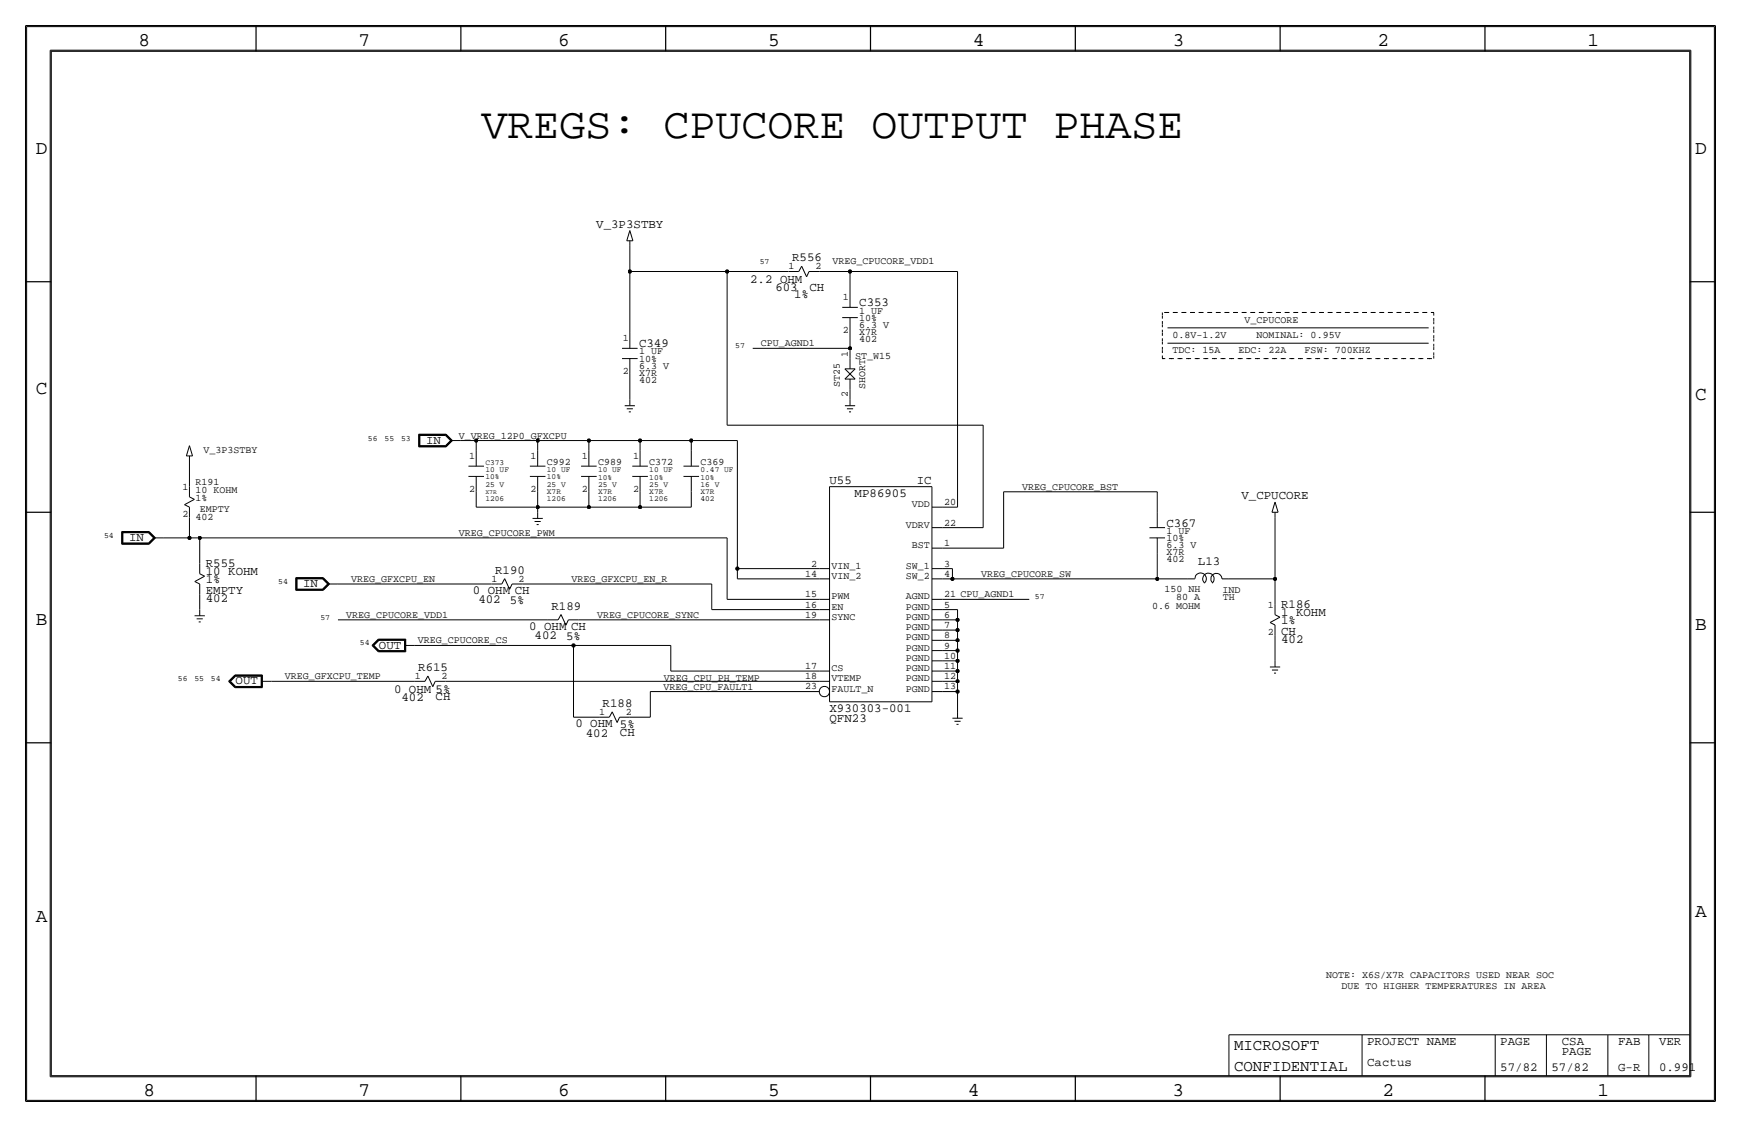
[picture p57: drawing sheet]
<svg xmlns="http://www.w3.org/2000/svg" width="432mm" height="279mm" viewBox="0 0 432 279" stroke-linecap="round" stroke-linejoin="round" font-family="sans-serif">
<defs><g id="words">
<text font-size="10.8" x="119.4" y="34.3">VREGS: CPUCORE OUTPUT PHASE</text>
<g font-size="4.8">
<text x="34.3" y="11.4">8</text>
<text x="88.9" y="11.4">7</text>
<text x="138.5" y="11.4">6</text>
<text x="190.5" y="11.4">5</text>
<text x="241.3" y="11.4">4</text>
<text x="290.8" y="11.4">3</text>
<text x="341.6" y="11.4">2</text>
<text x="393.7" y="11.4">1</text>
<text x="8.9" y="38.1">D</text>
<text x="420.4" y="38.1">D</text>
<text x="8.9" y="97.8">C</text>
<text x="420.4" y="99.1">C</text>
<text x="8.9" y="154.9">B</text>
<text x="420.4" y="156.2">B</text>
<text x="420.4" y="227.3">A</text>
<text x="8.9" y="228.6">A</text>
<text x="35.6" y="271.8">8</text>
<text x="88.9" y="271.8">7</text>
<text x="138.4" y="271.8">6</text>
<text x="190.5" y="271.8">5</text>
<text x="240" y="271.8">4</text>
<text x="290.8" y="271.8">3</text>
<text x="342.9" y="271.8">2</text>
<text x="396.2" y="271.8">1</text>
</g>
<g font-size="3.9">
<text x="306.1" y="260.4">MICROSOFT</text>
<text x="306.1" y="265.4">CONFIDENTIAL</text>
</g>
<g font-size="3.1">
<text x="147.9" y="56.5">V_3P3STBY</text>
<text x="196.5" y="64.8">R556</text>
<text x="186.1" y="70.1">2.2 OHM</text>
<text x="192.3" y="72.1">603</text>
<text x="196.9" y="73.9">1%</text>
<text x="200.7" y="72">CH</text>
<text x="213.1" y="75.9">C353</text>
<text x="158.5" y="86.1">C349</text>
<text x="105.7" y="110">IN</text>
<text x="205.7" y="119.9">U55</text>
<text x="227.4" y="119.9">IC</text>
<text x="212" y="123.2">MP86905</text>
<text x="307.9" y="123.8">V_CPUCORE</text>
<text x="289.3" y="130.6">C367</text>
<text x="32" y="134.1">IN</text>
<text x="51.1" y="140.5">R555</text>
<text x="51.1" y="142.5">10 KOHM</text>
<text x="122.8" y="142.2">R190</text>
<text x="297.1" y="140.1">L13</text>
<text x="51.1" y="144.5">1%</text>
<text x="51.1" y="147.3">EMPTY</text>
<text x="51.1" y="149.4">402</text>
<text x="75.2" y="145.5">IN</text>
<text x="117.3" y="147.3">0 OHM CH</text>
<text x="118.6" y="149.6">402</text>
<text x="126.4" y="149.9">5%</text>
<text x="136.8" y="151.1">R189</text>
<text x="317.8" y="154.7">1%</text>
<text x="317.8" y="152.7">1 KOHM</text>
<text x="317.8" y="150.6">R186</text>
<text x="94" y="160.8">OUT</text>
<text x="131.3" y="156.2">0 OHM CH</text>
<text x="132.6" y="158.5">402</text>
<text x="140.4" y="158.8">5%</text>
<text x="317.8" y="157.5">CH</text>
<text x="317.8" y="159.5">402</text>
<text x="103.7" y="166.4">R615</text>
<text x="58.4" y="169.7">OUT</text>
<text x="97.7" y="171.7">0 OHM 5%</text>
<text x="99.6" y="173.7">402</text>
<text x="108" y="173.6">CH</text>
<text x="149.5" y="175.3">R188</text>
<text x="205.7" y="176.5">X930303-001</text>
<text x="205.7" y="179.1">QFN23</text>
<text x="142.7" y="180.3">0 OHM 5%</text>
<text x="145.3" y="182.6">402</text>
<text x="153.8" y="182.5">CH</text>
<text x="339.1" y="259.1">PROJECT NAME</text>
<text x="372.1" y="259.1">PAGE</text>
<text x="387.4" y="259.1">CSA</text>
<text x="387.4" y="261.6">PAGE</text>
<text x="401.3" y="259.1">FAB</text>
<text x="411.5" y="259.1">VER</text>
<text x="339.1" y="264.2">Cactus</text>
<text x="372.1" y="265.4">57/82</text>
<text x="384.8" y="265.4">57/82</text>
<text x="401.3" y="265.4">G-R</text>
<text x="411.5" y="265.4">0.991</text>
</g>
<g font-size="2.5">
<text x="206.5" y="65.5">VREG_CPUCORE_VDD1</text>
<text x="195.6" y="66.8">1</text>
<text x="202.2" y="66.8">2</text>
<text x="209.1" y="74.4">1</text>
<text x="213.1" y="77.7">1 UF</text>
<text x="209.1" y="82.5">2</text>
<text x="213.1" y="83.1">X7R</text>
<text x="213.1" y="79.5">10%</text>
<text x="213.1" y="81.3">6.3 V</text>
<text x="290.8" y="83.8">0.8V-1.2V</text>
<text x="308.7" y="80">V_CPUCORE</text>
<text x="311.7" y="83.8">NOMINAL: 0.95V</text>
<text x="154.5" y="84.6">1</text>
<text x="158.5" y="89.7">10%</text>
<text x="158.5" y="87.9">1 UF</text>
<text x="188.7" y="85.9">CPU_AGND1</text>
<text x="210.3" y="88.4" transform="rotate(-90 210.3 88.4)">1</text>
<text x="212.1" y="88.9">ST_W15</text>
<text x="213.1" y="84.8">402</text>
<text x="290.8" y="87.6">TDC: 15A</text>
<text x="307.2" y="87.6">EDC: 22A</text>
<text x="323.6" y="87.6">FSW: 700KHZ</text>
<text x="154.5" y="92.7">2</text>
<text x="158.5" y="91.4">6.3 V</text>
<text x="158.5" y="93.2">X7R</text>
<text x="158.5" y="95">402</text>
<text x="208.3" y="95.9" transform="rotate(-90 208.3 95.9)">ST25</text>
<text x="210.3" y="98.5" transform="rotate(-90 210.3 98.5)">2</text>
<text x="214.6" y="96.3" transform="rotate(-90 214.6 96.3)">SHORT</text>
<text x="50.5" y="112.4">V_3P3STBY</text>
<text x="113.8" y="108.7">V_VREG_12P0_GFXCPU</text>
<text x="116.4" y="113.8">1</text>
<text x="131.6" y="113.8">1</text>
<text x="144.3" y="113.8">1</text>
<text x="157" y="113.8">1</text>
<text x="135.6" y="115.3">C992</text>
<text x="148.3" y="115.3">C989</text>
<text x="161" y="115.3">C372</text>
<text x="173.7" y="115.3">C369</text>
<text x="45.2" y="121.4">1</text>
<text x="48.5" y="120.1">R191</text>
<text x="48.5" y="124.2">1%</text>
<text x="48.5" y="122.2">10 KOHM</text>
<text x="116.4" y="121.9">2</text>
<text x="131.6" y="121.9">2</text>
<text x="144.3" y="121.9">2</text>
<text x="157" y="121.9">2</text>
<text x="226.2" y="125.7">VDD</text>
<text x="234.2" y="125.2">20</text>
<text x="253.5" y="121.4">VREG_CPUCORE_BST</text>
<text x="45.2" y="128.3">2</text>
<text x="48.5" y="129">402</text>
<text x="49.5" y="127">EMPTY</text>
<text x="224.7" y="130.8">VDRV</text>
<text x="234.2" y="130.3">22</text>
<text x="113.8" y="132.8">VREG_CPUCORE_PWM</text>
<text x="226.2" y="135.9">BST</text>
<text x="234.2" y="135.4">1</text>
<text x="289.3" y="135.9">6.3 V</text>
<text x="289.3" y="134.1">10%</text>
<text x="289.3" y="137.7">X7R</text>
<text x="289.3" y="132.3">1 UF</text>
<text x="199.7" y="143">14</text>
<text x="201.2" y="140.5">2</text>
<text x="206.2" y="143.5">VIN_2</text>
<text x="206.2" y="141">VIN_1</text>
<text x="224.7" y="143.5">SW_2</text>
<text x="224.7" y="141">SW_1</text>
<text x="234.2" y="143">4</text>
<text x="234.2" y="140.5">3</text>
<text x="243.3" y="143">VREG_CPUCORE_SW</text>
<text x="289.3" y="139.4">402</text>
<text x="87.1" y="144.3">VREG_GFXCPU_EN</text>
<text x="121.9" y="144.3">1</text>
<text x="128.6" y="144.3">2</text>
<text x="141.7" y="144.3">VREG_GFXCPU_EN_R</text>
<text x="199.7" y="148.1">15</text>
<text x="206.2" y="148.6">PWM</text>
<text x="224.7" y="148.6">AGND</text>
<text x="234.2" y="148.1">21 CPU_AGND1</text>
<text x="288.8" y="146.8">150 NH</text>
<text x="291.7" y="148.8">80 A</text>
<text x="303.2" y="146.9">IND</text>
<text x="303.3" y="148.8">TH</text>
<text x="85.8" y="153.2">VREG_CPUCORE_VDD1</text>
<text x="148.1" y="153.2">VREG_CPUCORE_SYNC</text>
<text x="199.7" y="153.2">19</text>
<text x="199.7" y="150.6">16</text>
<text x="206.2" y="153.7">SYNC</text>
<text x="206.2" y="151.1">EN</text>
<text x="224.7" y="153.7">PGND</text>
<text x="224.7" y="151.1">PGND</text>
<text x="234.2" y="155.7">7</text>
<text x="234.2" y="153.2">6</text>
<text x="234.2" y="150.6">5</text>
<text x="285.8" y="150.9">0.6 MOHM</text>
<text x="314.5" y="150.6">1</text>
<text x="103.6" y="159.5">VREG_CPUCORE_CS</text>
<text x="224.7" y="161.3">PGND</text>
<text x="224.7" y="158.7">PGND</text>
<text x="224.7" y="156.2">PGND</text>
<text x="234.2" y="160.8">9</text>
<text x="234.2" y="158.2">8</text>
<text x="314.5" y="157.5">2</text>
<text x="199.7" y="165.9">17</text>
<text x="206.2" y="166.4">CS</text>
<text x="224.7" y="166.4">PGND</text>
<text x="224.7" y="163.8">PGND</text>
<text x="234.2" y="165.9">11</text>
<text x="234.2" y="163.3">10</text>
<text x="70.6" y="168.4">VREG_GFXCPU_TEMP</text>
<text x="102.9" y="168.4">1</text>
<text x="109.5" y="168.4">2</text>
<text x="164.6" y="170.9">VREG_CPU_FAULT1</text>
<text x="164.6" y="168.9">VREG_CPU_PH_TEMP</text>
<text x="199.7" y="168.4">18</text>
<text x="199.7" y="170.9">23</text>
<text x="206.2" y="171.4">FAULT_N</text>
<text x="206.2" y="168.9">VTEMP</text>
<text x="224.7" y="171.4">PGND</text>
<text x="224.7" y="168.9">PGND</text>
<text x="234.2" y="170.9">13</text>
<text x="234.2" y="168.4">12</text>
<text x="148.6" y="177.3">1</text>
<text x="155.2" y="177.3">2</text>
<text x="328.9" y="242.6">NOTE: X6S/X7R CAPACITORS USED NEAR SOC</text>
<text x="332.7" y="245.1">DUE TO HIGHER TEMPERATURES IN AREA</text>
</g>
<g font-size="2">
<text x="188.4" y="65.5">57</text>
<text x="182.3" y="86.4">57</text>
<text x="91.2" y="109.2">56</text>
<text x="95.4" y="109.2">55</text>
<text x="99.5" y="109.2">53</text>
<text x="120.4" y="117.1">10 UF</text>
<text x="120.4" y="118.9">10%</text>
<text x="120.4" y="115.3">C373</text>
<text x="135.6" y="117.1">10 UF</text>
<text x="135.6" y="118.9">10%</text>
<text x="148.3" y="117.1">10 UF</text>
<text x="148.3" y="118.9">10%</text>
<text x="161" y="117.1">10 UF</text>
<text x="161" y="118.9">10%</text>
<text x="173.7" y="118.9">10%</text>
<text x="173.7" y="117.1">0.47 UF</text>
<text x="120.4" y="120.6">25 V</text>
<text x="120.4" y="124.2">1206</text>
<text x="135.6" y="120.7">25 V</text>
<text x="135.6" y="122.4">X7R</text>
<text x="135.6" y="124.2">1206</text>
<text x="148.3" y="122.4">X7R</text>
<text x="148.3" y="124.2">1206</text>
<text x="148.3" y="120.7">25 V</text>
<text x="161" y="120.7">25 V</text>
<text x="161" y="122.4">X7R</text>
<text x="161" y="124.2">1206</text>
<text x="173.7" y="122.4">X7R</text>
<text x="173.7" y="124.2">402</text>
<text x="173.7" y="120.7">16 V</text>
<text x="25.8" y="133.3">54</text>
<text x="69" y="144.8">54</text>
<text x="256.6" y="148.6">57</text>
<text x="79.5" y="153.7">57</text>
<text x="89.3" y="160">54</text>
<text x="44.1" y="168.9">56</text>
<text x="48.2" y="168.9">55</text>
<text x="52.3" y="168.9">54</text>
</g>
<text font-size="1.6" x="120.4" y="122.4">X7R</text>
</g></defs>
<!-- layer: Nets -->
<g fill="none" stroke="#000" stroke-width=".25">
<path d="M156.2 67.3h24.1zM156.2 61v6.3zM156.2 67.3v15.2zM180.3 67.3h15.3zM180.3 67.3v38.1zM203.2 67.3h7.6zM210.8 67.3h26.7zM210.8 67.3v5.1zM237.5 67.3v58.4zM156.2 92.7v6.4zM186.7 86.4h24.1zM210.8 96.5v2.6z"/>
<path d="M210.8 82.5v3.9zM210.8 86.4v2.5zM289.6 81.3h64.7zM289.6 85.1h64.7zM47 114.3v6.4zM114.3 109.2h3.8zM118.1 109.2h15.3zM118.1 109.2v2.6zM133.3 109.2h12.7zM133.3 109.2v2.6zM146 109.2h12.7zM146 109.2v2.6z"/>
<path d="M158.7 109.2h12.7zM158.7 109.2v2.6zM171.4 109.2h11.5zM171.4 109.2v2.6zM180.3 105.4h63.5zM182.9 109.2v31.8zM243.8 105.4v25.4zM40.6 133.3h6.4zM47 133.3h2.5zM47 128.3v5.1zM49.5 133.3h130.8zM49.5 133.3v6.4z"/>
<path d="M118.1 125.7h15.3zM118.1 121.9v3.8zM133.3 125.7h12.7zM133.3 121.9v3.8zM133.3 125.7v1.3zM146 125.7h12.7zM146 121.9v3.8zM158.7 121.9v3.8zM158.8 125.7h12.6zM171.4 121.9v3.8zM180.3 133.3v15.3zM233.7 135.9h15.2z"/>
<path d="M233.7 125.7h3.8zM233.7 130.8h10.1zM248.9 121.9h38.1zM248.9 121.9v14zM287 121.9v5.1zM287 137.2v6.3zM316.2 128.3v15.2zM49.5 147.3v3.8zM83.8 153.7h52.1zM83.8 144.8h38.1zM129.5 144.8h47zM143.5 153.7h59.7z"/>
<path d="M176.5 144.8v6.3zM176.5 151.1h26.7zM180.3 148.6h22.9zM182.9 141h20.3zM182.9 141v2.5zM182.9 143.5h20.3zM233.7 141h2.5zM233.7 148.6h21.6zM233.7 143.5h2.5zM233.7 158.8h3.8zM233.7 156.2h3.8zM233.7 153.7h3.8z"/>
<path d="M233.7 151.1h3.8zM236.2 143.5h50.8zM236.2 141v2.5zM237.5 158.7v2.6zM237.5 156.2v2.6zM237.5 153.7v2.5zM237.5 151.1v2.6zM287 143.5h7.6zM304.8 143.5h11.4zM316.2 157.5v6.3zM316.2 143.5v6.4zM67.3 168.9h35.6z"/>
<path d="M102.9 160h39.3zM110.5 168.9h92.7zM142.2 160v17.8zM142.2 160h24.2zM142.2 177.8h6.4zM156.2 177.8h5.1zM161.3 171.4v6.4zM161.3 171.4h41.9zM166.4 160v6.4zM166.4 166.4h36.8zM233.7 168.9h3.8zM233.7 171.4h3.8z"/>
<path d="M233.7 166.4h3.8zM233.7 163.8h3.8zM233.7 161.3h3.8zM237.5 166.4v2.5zM237.5 168.9v2.5zM237.5 171.4v5.1zM237.5 163.8v2.6zM237.5 161.3v2.5z"/>
</g>
<path d="M288.3 77.5h67.3zM288.3 77.5v11.4zM355.6 77.5v11.4zM288.3 88.9h67.3z" fill="none" stroke="#000" stroke-width=".25" stroke-dasharray=".7 1.4" stroke-linecap="butt"/>
<g fill="#000" stroke="#000" stroke-width=".25">
<circle cx="156.2" cy="67.3" r=".41"/>
<circle cx="180.3" cy="67.3" r=".41"/>
<circle cx="210.8" cy="67.3" r=".41"/>
<circle cx="210.8" cy="86.4" r=".41"/>
<circle cx="118.1" cy="109.2" r=".41"/>
<circle cx="133.3" cy="109.2" r=".41"/>
<circle cx="146" cy="109.2" r=".41"/>
<circle cx="158.7" cy="109.2" r=".41"/>
<circle cx="171.4" cy="109.2" r=".41"/>
<circle cx="47" cy="133.4" r=".41"/>
<circle cx="49.5" cy="133.4" r=".41"/>
<circle cx="133.3" cy="125.7" r=".41"/>
<circle cx="146" cy="125.7" r=".41"/>
<circle cx="158.7" cy="125.7" r=".41"/>
<circle cx="182.9" cy="141" r=".41"/>
<circle cx="236.2" cy="143.5" r=".41"/>
<circle cx="237.5" cy="158.8" r=".41"/>
<circle cx="237.5" cy="153.7" r=".41"/>
<circle cx="237.5" cy="156.2" r=".41"/>
<circle cx="287" cy="143.5" r=".41"/>
<circle cx="316.2" cy="143.5" r=".41"/>
<circle cx="142.2" cy="160" r=".41"/>
<circle cx="237.5" cy="171.5" r=".41"/>
<circle cx="237.5" cy="161.3" r=".41"/>
<circle cx="237.5" cy="163.8" r=".41"/>
<circle cx="237.5" cy="166.4" r=".41"/>
<circle cx="237.5" cy="168.9" r=".41"/>
</g>
<!-- layer: Components -->
<g fill="none" stroke="#000" stroke-width=".25">
<path d="M155.4 59.7h1.6zM156.2 57.2l-.8 2.5zM156.2 59.7v1.3zM156.2 57.2l.8 2.5zM195.6 67.3h2.5zM198.8 66l1.3 2.6zM198.8 66l-.7 1.3zM200.7 67.3h2.5zM200.7 67.3l-.6 1.3zM208.9 76.2h3.9zM208.9 78.7h3.9zM210.8 72.4v3.8z"/>
<path d="M210.8 78.7v3.8zM154.3 86.4h3.8zM154.3 88.9h3.8zM156.2 82.5v3.9zM156.2 88.9v3.8zM156.2 99.1v1.5zM209.5 94h2.6zM209.6 91.4l2.5 2.6zM209.6 91.4h2.5zM210.8 99.1v1.5zM210.8 94v2.5zM210.8 88.9v2.5z"/>
<path d="M212.1 91.4l-2.5 2.6zM46.2 113h1.6zM47 110.5l-.8 2.5zM47 113v1.3zM47 110.5l.8 2.5zM103.8 107.6v3.2zM103.8 110.8h6.8zM103.8 107.6h6.8zM103.9 107.7v3zM103.9 110.7h6.7zM103.9 107.7h6.7zM104 107.8h6.5z"/>
<path d="M104 107.8v2.8zM104 110.6h6.5zM104.1 107.9h6.4zM104.1 107.9v2.6zM104.1 110.5h6.4zM110.5 110.5l1.3-1.3zM110.5 108l1.3 1.2zM110.5 110.6l1.4-1.4zM110.5 107.8l1.4 1.4zM110.6 107.7l1.5 1.5zM110.6 110.7l1.5-1.5zM110.6 107.6l1.6 1.6z"/>
<path d="M110.6 110.8l1.6-1.6zM111.8 109.2h2.5zM116.2 115.6h3.8zM116.2 118.1h3.8zM118.1 111.8v3.8zM118.1 118.1v3.8zM131.4 115.6h3.9zM131.4 118.1h3.9zM133.4 111.8v3.8zM133.4 118.1v3.8zM144.1 115.6h3.9zM144.1 118.1h3.9z"/>
<path d="M146.1 111.8v3.8zM146.1 118.1v3.8zM154.9 100.6h2.6zM155.4 101.3h1.6zM156 102.1h.5zM156.8 115.6h3.9zM156.8 118.1h3.9zM158.8 111.8v3.8zM158.8 118.1v3.8zM169.5 115.6h3.9zM169.5 118.1h3.9zM171.5 111.8v3.8z"/>
<path d="M171.5 118.1v3.8zM209.5 100.6h2.6zM210.1 101.3h1.5zM210.6 102.1h.5zM30.2 131.8v3.1zM30.2 134.9h6.8zM30.2 131.8h6.8zM30.3 131.9h6.6zM30.3 131.9v2.9zM30.3 134.8h6.6zM30.4 132v2.7zM30.4 134.7h6.5z"/>
<path d="M30.4 132h6.5zM30.5 132.1h6.3zM30.5 132.1v2.5zM30.5 134.6h6.3zM36.8 132.1l1.3 1.2zM36.9 134.7l1.4-1.3zM36.9 132l1.4 1.3zM36.9 131.9l1.5 1.4zM36.9 134.8l1.5-1.5zM37 131.8l1.6 1.5zM38.1 133.4l-1.3 1.2zM38.1 133.3h2.5z"/>
<path d="M38.6 133.3l-1.6 1.6zM45.8 125.1l1.2 .6zM45.8 125.1l2.4-1.3zM47 120.6v2.6zM47 125.7v2.6zM47 123.2l1.2 .6zM49.5 139.7v2.5zM132.1 128.5h2.5zM132.6 129.3h1.5zM133.1 130h.5zM133.4 127v1.5zM205.7 120.7h25.4z"/>
<path d="M205.7 120.7v53.3zM231.1 120.7v53.3zM231.1 130.8h2.6zM231.1 125.7h2.6zM231.1 135.9h2.6zM285.1 130.8h3.9zM285.1 133.3h3.9zM287 127v3.8zM287 133.4v3.8zM315.5 127h1.5zM316.2 124.5l-.7 2.5zM316.2 127v1.3z"/>
<path d="M316.2 124.5l.8 2.5zM48.3 152.7h2.5zM48.3 144.2l1.2 .6zM48.3 144.2l2.4-1.4zM48.8 153.4h1.5zM49.3 154.2h.5zM49.5 151.1v1.6zM49.5 144.8v2.5zM49.5 142.2l1.2 .6zM73.4 143.2h6.8zM73.4 143.2v3.2zM73.4 146.4h6.8z"/>
<path d="M73.5 143.3h6.6zM73.5 143.3v3zM73.5 146.3h6.6zM73.6 143.4v2.8zM73.6 146.2h6.5zM73.6 143.4h6.5zM73.7 143.5h6.3zM73.7 143.5v2.6zM73.7 146h6.3zM80 143.5l1.3 1.3zM80 146l1.3-1.2zM80.1 146.2l1.3-1.4z"/>
<path d="M80.1 143.4l1.3 1.4zM80.1 146.3l1.5-1.5zM80.1 143.3l1.5 1.5zM80.2 143.2l1.5 1.6zM81.3 144.8h2.5zM81.7 144.8l-1.5 1.6zM93.8 158.4h6.8zM93.9 158.5h6.6zM93.9 158.6h6.5zM94 158.8h6.3zM100.3 158.8v2.5zM100.4 158.6v2.8z"/>
<path d="M100.5 158.5v3zM100.6 158.4v3.2zM121.9 144.8h2.6zM125.2 143.5l1.2 2.6zM125.2 143.5l-.7 1.3zM127 144.8h2.5zM127 144.8l-.6 1.3zM135.9 153.7h2.5zM139.1 152.3l-.7 1.4zM139.1 152.3l1.3 2.7zM141 153.7l-.6 1.3zM141 153.7h2.5z"/>
<path d="M203.2 153.7h2.5zM203.2 151.1h2.5zM203.2 148.6h2.5zM203.2 143.5h2.5zM203.2 141h2.5zM231.1 148.6h2.6zM231.1 158.8h2.6zM231.1 156.2h2.6zM231.1 153.7h2.6zM231.1 151.1h2.6zM231.1 143.5h2.6zM231.1 141h2.6z"/>
<path d="M294.6 143.5h1.8zM296.4 143.5a1.42 1.42 0 0 1 2-1.3 1.42 1.42 0 0 1 .3 2.4M298.7 144.5a1.42 1.42 0 0 1 0-2 1.42 1.42 0 0 1 2 0 1.42 1.42 0 0 1 0 2M303.1 143.5h1.7zM303.1 143.5a1.38 1.38 0 0 0-2-1.2 1.38 1.38 0 0 0-.3 2.3M315 154.3l1.2 .6zM315 154.3l2.4-1.3zM316.2 149.9v2.5zM316.2 154.9v2.6zM316.2 152.4l1.2 .6zM56.7 168.9l1.6 1.6zM56.8 168.9l1.5 1.5z"/>
<path d="M56.8 168.9l1.5-1.5zM57 168.9l1.4-1.4zM57 168.9l1.4 1.4zM57.2 168.9l1.2-1.3zM57.2 168.9l1.2 1.3zM58.3 167.3l-1.6 1.6zM58.3 167.3h6.8zM58.3 170.5h6.8zM58.3 170.4h6.7zM58.3 167.4h6.7zM58.4 167.5h6.5zM58.4 170.3h6.5z"/>
<path d="M58.4 170.2h6.4zM58.4 167.6h6.4zM64.8 168.9h2.5zM64.8 167.6v2.6zM64.9 167.5v2.8zM65 167.4v3zM65.1 167.3v3.2zM92.3 160l1.5 1.6zM92.3 160l1.5-1.6zM92.4 160l1.5 1.5zM92.4 160l1.5-1.5zM92.6 160l1.3-1.4z"/>
<path d="M92.6 160l1.3 1.4zM92.7 160l1.3 1.3zM92.7 160l1.3-1.2zM93.8 161.6h6.8zM93.9 161.5h6.6zM93.9 161.4h6.5zM94 161.3h6.3zM100.3 160h2.6zM102.9 168.9h2.5zM106.1 167.6l1.2 2.6zM106.1 167.6l-.7 1.3zM107.9 168.9h2.6z"/>
<path d="M107.9 168.9l-.6 1.3zM148.6 177.8h2.5zM151.8 176.5l-.7 1.3zM151.8 176.5l1.3 2.6zM153.7 177.8l-.6 1.3zM153.7 177.8h2.5zM203.2 168.9h2.5zM203.2 166.4h2.5zM205.7 174h25.4zM231.1 171.4h2.6zM231.1 168.9h2.6zM231.1 166.4h2.6z"/>
<path d="M231.1 163.8h2.6zM231.1 161.3h2.6zM236.2 178.1h2.6zM236.7 178.8h1.6zM237.2 179.6h.5zM237.5 176.5v1.6zM315 165.4h2.5zM315.5 166.1h1.5zM316 166.9h.5zM316.2 163.8v1.6z"/>
<circle cx="204.5" cy="171.5" r="1.28"/>
</g>
<!-- layer: Page Border and Title Block -->
<g fill="none" stroke="#000" stroke-width=".3">
<path d="M6.3 6.4v266.7zM6.4 6.4h419zM12.7 12.7h406.4zM12.7 12.7v254zM63.5 6.4v6.3zM114.3 6.4v6.3zM165.1 6.4v6.3zM215.9 6.3v6.4zM266.7 6.4v6.3zM317.5 6.4v6.3zM368.3 6.4v6.3zM419.1 12.7v254z"/>
<path d="M425.4 6.4v266.7zM6.3 69.8h6.4zM419.1 69.8h6.3zM6.3 127h6.4zM419.1 127h6.3zM6.3 184.1h6.4zM419.1 184.1h6.3zM6.4 273h419zM12.7 266.7h406.4zM63.5 266.7v6.4zM114.3 266.7v6.4zM165.1 266.7v6.4z"/>
<path d="M215.9 266.7v6.3zM266.7 266.7v6.4zM317.5 266.7v6.4zM368.3 266.7v6.4z"/>
</g>
<g fill="none" stroke="#000" stroke-width=".25">
<path d="M6.6 6.6h418.6zM6.6 6.6v266.2zM12.4 12.4h407zM12.4 12.4v254.6zM419.4 12.4v254.6zM425.2 6.6v266.2zM304.8 256.5v10.2zM304.8 256.5h114.3zM337.8 256.5v10.2zM370.8 256.5v10.2zM383.5 256.5v10.2zM398.8 256.5v10.2z"/>
<path d="M408.9 256.5v10.2zM6.6 272.8h418.6zM12.4 267h407z"/>
</g>
<use href="#words"/>
</svg>
